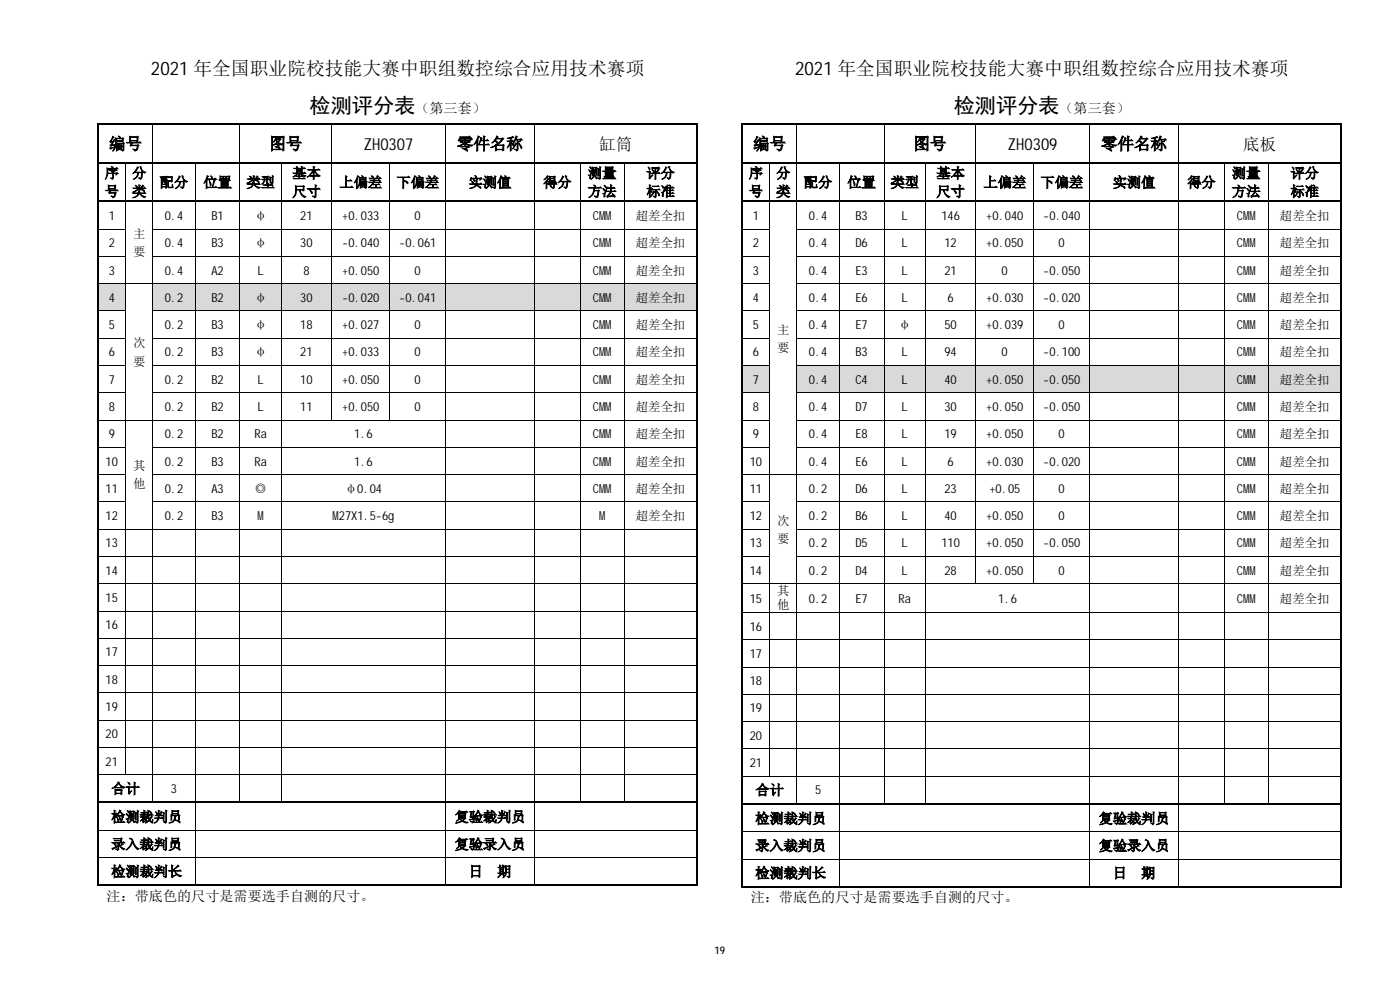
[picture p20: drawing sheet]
<svg xmlns="http://www.w3.org/2000/svg" width="420mm" height="297mm" viewBox="0 0 420 297" stroke-linecap="round" stroke-linejoin="round" font-family="sans-serif">
<defs><g id="words">
<g font-size="6.3">
<text x="92.9" y="33.9">检测评分表</text>
<text x="286.2" y="33.9">检测评分表</text>
</g>
<g font-size="5.6">
<text x="45.3" y="22.6">2021 年全国职业院校技能大赛中职组数控综合应用技术赛项</text>
<text x="238.6" y="22.6">2021 年全国职业院校技能大赛中职组数控综合应用技术赛项</text>
</g>
<g font-size="5">
<text x="32.7" y="44.9">编号</text>
<text x="80.8" y="44.9">图号</text>
<text x="109.2" y="44.9">ZH0307</text>
<text x="137.1" y="44.9">零件名称</text>
<text x="179.8" y="44.9">缸筒</text>
<text x="226" y="44.9">编号</text>
<text x="274.1" y="44.9">图号</text>
<text x="302.5" y="44.9">ZH0309</text>
<text x="330.4" y="44.9">零件名称</text>
<text x="373.1" y="44.9">底板</text>
</g>
<g font-size="4.2">
<text x="124.7" y="33.9">（第三套）</text>
<text x="318" y="33.9">（第三套）</text>
<text x="31.5" y="53.4">序</text>
<text x="39.7" y="53.4">分</text>
<text x="87.8" y="53.4">基本</text>
<text x="176.4" y="53.4">测量</text>
<text x="194" y="53.4">评分</text>
<text x="224.7" y="53.4">序</text>
<text x="233" y="53.4">分</text>
<text x="281.1" y="53.4">基本</text>
<text x="369.7" y="53.4">测量</text>
<text x="387.3" y="53.4">评分</text>
<text x="31.5" y="58.9">号</text>
<text x="39.7" y="58.9">类</text>
<text x="48" y="56.2">配分</text>
<text x="61" y="56.2">位置</text>
<text x="74" y="56.2">类型</text>
<text x="87.8" y="58.9">尺寸</text>
<text x="101.9" y="56.2">上偏差</text>
<text x="119" y="56.2">下偏差</text>
<text x="140.7" y="56.2">实测值</text>
<text x="163" y="56.2">得分</text>
<text x="176.4" y="58.9">方法</text>
<text x="194" y="58.9">标准</text>
<text x="224.7" y="58.9">号</text>
<text x="233" y="58.9">类</text>
<text x="241.3" y="56.2">配分</text>
<text x="254.3" y="56.2">位置</text>
<text x="267.3" y="56.2">类型</text>
<text x="281.1" y="58.9">尺寸</text>
<text x="295.2" y="56.2">上偏差</text>
<text x="312.3" y="56.2">下偏差</text>
<text x="334" y="56.2">实测值</text>
<text x="356.3" y="56.2">得分</text>
<text x="369.7" y="58.9">方法</text>
<text x="387.3" y="58.9">标准</text>
<text x="33.4" y="238.1">合计</text>
<text x="226.7" y="238.5">合计</text>
<text x="33.4" y="246.6">检测裁判员</text>
<text x="136.4" y="246.6">复验裁判员</text>
<text x="226.7" y="247">检测裁判员</text>
<text x="329.7" y="247">复验裁判员</text>
<text x="33.4" y="254.8">录入裁判员</text>
<text x="136.4" y="254.8">复验录入员</text>
<text x="226.7" y="255.2">录入裁判员</text>
<text x="329.7" y="255.2">复验录入员</text>
<text x="33.4" y="263">检测裁判长</text>
<text x="140.7" y="263">日</text>
<text x="149.2" y="263">期</text>
<text x="226.7" y="263.4">检测裁判长</text>
<text x="334" y="263.4">日</text>
<text x="342.5" y="263.4">期</text>
<text x="32" y="270.2">注：带底色的尺寸是需要选手自测的尺寸。</text>
<text x="225.3" y="270.7">注：带底色的尺寸是需要选手自测的尺寸。</text>
</g>
<g font-size="3.7">
<text x="32.6" y="66">1</text>
<text x="39.9" y="71.4">主</text>
<text x="49.4" y="66">0.4</text>
<text x="63.5" y="66">B1</text>
<text x="76.4" y="66">φ</text>
<text x="90.1" y="66">21</text>
<text x="102.7" y="66">+0.033</text>
<text x="124.4" y="66">0</text>
<text x="177.9" y="66">CM</text>
<text x="181.7" y="66">M</text>
<text x="190.8" y="66">超差全扣</text>
<text x="225.9" y="66">1</text>
<text x="242.7" y="66">0.4</text>
<text x="256.7" y="66">B3</text>
<text x="270.6" y="66">L</text>
<text x="282.5" y="66">146</text>
<text x="296" y="66">+0.040</text>
<text x="313.1" y="66">-0.040</text>
<text x="371.2" y="66">CM</text>
<text x="374.9" y="66">M</text>
<text x="384.1" y="66">超差全扣</text>
<text x="32.6" y="74.2">2</text>
<text x="39.9" y="76.9">要</text>
<text x="49.4" y="74.2">0.4</text>
<text x="63.5" y="74.2">B3</text>
<text x="76.4" y="74.2">φ</text>
<text x="90.1" y="74.2">30</text>
<text x="102.7" y="74.2">-0.040</text>
<text x="119.8" y="74.2">-0.061</text>
<text x="177.9" y="74.2">CM</text>
<text x="181.7" y="74.2">M</text>
<text x="190.8" y="74.2">超差全扣</text>
<text x="225.9" y="74.2">2</text>
<text x="242.7" y="74.2">0.4</text>
<text x="256.7" y="74.2">D6</text>
<text x="270.6" y="74.2">L</text>
<text x="283.4" y="74.2">12</text>
<text x="296" y="74.2">+0.050</text>
<text x="317.7" y="74.2">0</text>
<text x="371.2" y="74.2">CM</text>
<text x="374.9" y="74.2">M</text>
<text x="384.1" y="74.2">超差全扣</text>
<text x="32.6" y="82.4">3</text>
<text x="49.4" y="82.4">0.4</text>
<text x="63.5" y="82.4">A2</text>
<text x="77.3" y="82.4">L</text>
<text x="91.1" y="82.4">8</text>
<text x="102.7" y="82.4">+0.050</text>
<text x="124.4" y="82.4">0</text>
<text x="177.9" y="82.4">CM</text>
<text x="181.7" y="82.4">M</text>
<text x="190.8" y="82.4">超差全扣</text>
<text x="225.9" y="82.4">3</text>
<text x="242.7" y="82.4">0.4</text>
<text x="256.7" y="82.4">E3</text>
<text x="270.6" y="82.4">L</text>
<text x="283.4" y="82.4">21</text>
<text x="300.6" y="82.4">0</text>
<text x="313.1" y="82.4">-0.050</text>
<text x="371.2" y="82.4">CM</text>
<text x="374.9" y="82.4">M</text>
<text x="384.1" y="82.4">超差全扣</text>
<text x="32.6" y="90.6">4</text>
<text x="49.4" y="90.6">0.2</text>
<text x="63.5" y="90.6">B2</text>
<text x="76.4" y="90.6">φ</text>
<text x="90.1" y="90.6">30</text>
<text x="102.7" y="90.6">-0.020</text>
<text x="119.8" y="90.6">-0.041</text>
<text x="177.9" y="90.6">CM</text>
<text x="181.7" y="90.6">M</text>
<text x="190.8" y="90.6">超差全扣</text>
<text x="225.9" y="90.6">4</text>
<text x="242.7" y="90.6">0.4</text>
<text x="256.7" y="90.6">E6</text>
<text x="270.6" y="90.6">L</text>
<text x="284.4" y="90.6">6</text>
<text x="296" y="90.6">+0.030</text>
<text x="313.1" y="90.6">-0.020</text>
<text x="371.2" y="90.6">CM</text>
<text x="374.9" y="90.6">M</text>
<text x="384.1" y="90.6">超差全扣</text>
<text x="32.6" y="98.7">5</text>
<text x="49.4" y="98.7">0.2</text>
<text x="63.5" y="98.7">B3</text>
<text x="76.4" y="98.7">φ</text>
<text x="90.1" y="98.7">18</text>
<text x="102.7" y="98.7">+0.027</text>
<text x="124.4" y="98.7">0</text>
<text x="177.9" y="98.7">CM</text>
<text x="181.7" y="98.7">M</text>
<text x="190.8" y="98.7">超差全扣</text>
<text x="225.9" y="98.7">5</text>
<text x="233.2" y="100.1">主</text>
<text x="242.7" y="98.7">0.4</text>
<text x="256.7" y="98.7">E7</text>
<text x="269.7" y="98.7">φ</text>
<text x="283.4" y="98.7">50</text>
<text x="296" y="98.7">+0.039</text>
<text x="317.7" y="98.7">0</text>
<text x="371.2" y="98.7">CM</text>
<text x="374.9" y="98.7">M</text>
<text x="384.1" y="98.7">超差全扣</text>
<text x="32.6" y="106.9">6</text>
<text x="39.9" y="104.2">次</text>
<text x="49.4" y="106.9">0.2</text>
<text x="63.5" y="106.9">B3</text>
<text x="76.4" y="106.9">φ</text>
<text x="90.1" y="106.9">21</text>
<text x="102.7" y="106.9">+0.033</text>
<text x="124.4" y="106.9">0</text>
<text x="177.9" y="106.9">CM</text>
<text x="181.7" y="106.9">M</text>
<text x="190.8" y="106.9">超差全扣</text>
<text x="225.9" y="106.9">6</text>
<text x="233.2" y="105.6">要</text>
<text x="242.7" y="106.9">0.4</text>
<text x="256.7" y="106.9">B3</text>
<text x="270.6" y="106.9">L</text>
<text x="283.4" y="106.9">94</text>
<text x="300.6" y="106.9">0</text>
<text x="313.1" y="106.9">-0.100</text>
<text x="371.2" y="106.9">CM</text>
<text x="374.9" y="106.9">M</text>
<text x="384.1" y="106.9">超差全扣</text>
<text x="39.9" y="109.7">要</text>
<text x="32.6" y="115.1">7</text>
<text x="49.4" y="115.1">0.2</text>
<text x="63.5" y="115.1">B2</text>
<text x="77.3" y="115.1">L</text>
<text x="90.1" y="115.1">10</text>
<text x="102.7" y="115.1">+0.050</text>
<text x="124.4" y="115.1">0</text>
<text x="177.9" y="115.1">CM</text>
<text x="181.7" y="115.1">M</text>
<text x="190.8" y="115.1">超差全扣</text>
<text x="225.9" y="115.1">7</text>
<text x="242.7" y="115.1">0.4</text>
<text x="256.7" y="115.1">C4</text>
<text x="270.6" y="115.1">L</text>
<text x="283.4" y="115.1">40</text>
<text x="296" y="115.1">+0.050</text>
<text x="313.1" y="115.1">-0.050</text>
<text x="371.2" y="115.1">CM</text>
<text x="374.9" y="115.1">M</text>
<text x="384.1" y="115.1">超差全扣</text>
<text x="32.6" y="123.3">8</text>
<text x="49.4" y="123.3">0.2</text>
<text x="63.5" y="123.3">B2</text>
<text x="77.3" y="123.3">L</text>
<text x="90.1" y="123.3">11</text>
<text x="102.7" y="123.3">+0.050</text>
<text x="124.4" y="123.3">0</text>
<text x="177.9" y="123.3">CM</text>
<text x="181.7" y="123.3">M</text>
<text x="190.8" y="123.3">超差全扣</text>
<text x="225.9" y="123.3">8</text>
<text x="242.7" y="123.3">0.4</text>
<text x="256.7" y="123.3">D7</text>
<text x="270.6" y="123.3">L</text>
<text x="283.4" y="123.3">30</text>
<text x="296" y="123.3">+0.050</text>
<text x="313.1" y="123.3">-0.050</text>
<text x="371.2" y="123.3">CM</text>
<text x="374.9" y="123.3">M</text>
<text x="384.1" y="123.3">超差全扣</text>
<text x="32.6" y="131.5">9</text>
<text x="49.4" y="131.5">0.2</text>
<text x="63.5" y="131.5">B2</text>
<text x="76.4" y="131.5">Ra</text>
<text x="106.3" y="131.5">1.6</text>
<text x="177.9" y="131.5">CM</text>
<text x="181.7" y="131.5">M</text>
<text x="190.8" y="131.5">超差全扣</text>
<text x="225.9" y="131.5">9</text>
<text x="242.7" y="131.5">0.4</text>
<text x="256.7" y="131.5">E8</text>
<text x="270.6" y="131.5">L</text>
<text x="283.4" y="131.5">19</text>
<text x="296" y="131.5">+0.050</text>
<text x="317.7" y="131.5">0</text>
<text x="371.2" y="131.5">CM</text>
<text x="374.9" y="131.5">M</text>
<text x="384.1" y="131.5">超差全扣</text>
<text x="31.7" y="139.7">10</text>
<text x="39.9" y="141">其</text>
<text x="49.4" y="139.7">0.2</text>
<text x="63.5" y="139.7">B3</text>
<text x="76.4" y="139.7">Ra</text>
<text x="106.3" y="139.7">1.6</text>
<text x="177.9" y="139.7">CM</text>
<text x="181.7" y="139.7">M</text>
<text x="190.8" y="139.7">超差全扣</text>
<text x="225" y="139.7">10</text>
<text x="242.7" y="139.7">0.4</text>
<text x="256.7" y="139.7">E6</text>
<text x="270.6" y="139.7">L</text>
<text x="284.4" y="139.7">6</text>
<text x="296" y="139.7">+0.030</text>
<text x="313.1" y="139.7">-0.020</text>
<text x="371.2" y="139.7">CM</text>
<text x="374.9" y="139.7">M</text>
<text x="384.1" y="139.7">超差全扣</text>
<text x="31.7" y="147.9">11</text>
<text x="39.9" y="146.5">他</text>
<text x="49.4" y="147.9">0.2</text>
<text x="63.5" y="147.9">A3</text>
<text x="76.4" y="147.9">◎</text>
<text x="103.5" y="147.9">φ0.04</text>
<text x="177.9" y="147.9">CM</text>
<text x="181.7" y="147.9">M</text>
<text x="190.8" y="147.9">超差全扣</text>
<text x="225" y="147.9">11</text>
<text x="242.7" y="147.9">0.2</text>
<text x="256.7" y="147.9">D6</text>
<text x="270.6" y="147.9">L</text>
<text x="283.4" y="147.9">23</text>
<text x="296.9" y="147.9">+0.05</text>
<text x="317.7" y="147.9">0</text>
<text x="371.2" y="147.9">CM</text>
<text x="374.9" y="147.9">M</text>
<text x="384.1" y="147.9">超差全扣</text>
<text x="31.7" y="156">12</text>
<text x="49.4" y="156">0.2</text>
<text x="63.5" y="156">B3</text>
<text x="77.3" y="156">M</text>
<text x="99.8" y="156">M</text>
<text x="101.7" y="156">27X1.5-6g</text>
<text x="179.8" y="156">M</text>
<text x="190.8" y="156">超差全扣</text>
<text x="225" y="156">12</text>
<text x="233.2" y="157.4">次</text>
<text x="242.7" y="156">0.2</text>
<text x="256.7" y="156">B6</text>
<text x="270.6" y="156">L</text>
<text x="283.4" y="156">40</text>
<text x="296" y="156">+0.050</text>
<text x="317.7" y="156">0</text>
<text x="371.2" y="156">CM</text>
<text x="374.9" y="156">M</text>
<text x="384.1" y="156">超差全扣</text>
<text x="31.7" y="164.2">13</text>
<text x="225" y="164.2">13</text>
<text x="233.2" y="162.9">要</text>
<text x="242.7" y="164.2">0.2</text>
<text x="256.7" y="164.2">D5</text>
<text x="270.6" y="164.2">L</text>
<text x="282.5" y="164.2">110</text>
<text x="296" y="164.2">+0.050</text>
<text x="313.1" y="164.2">-0.050</text>
<text x="371.2" y="164.2">CM</text>
<text x="374.9" y="164.2">M</text>
<text x="384.1" y="164.2">超差全扣</text>
<text x="31.7" y="172.4">14</text>
<text x="225" y="172.4">14</text>
<text x="242.7" y="172.4">0.2</text>
<text x="256.7" y="172.4">D4</text>
<text x="270.6" y="172.4">L</text>
<text x="283.4" y="172.4">28</text>
<text x="296" y="172.4">+0.050</text>
<text x="317.7" y="172.4">0</text>
<text x="371.2" y="172.4">CM</text>
<text x="374.9" y="172.4">M</text>
<text x="384.1" y="172.4">超差全扣</text>
<text x="233.2" y="178.6">其</text>
<text x="31.7" y="180.6">15</text>
<text x="225" y="180.8">15</text>
<text x="233.2" y="182.9">他</text>
<text x="242.7" y="180.8">0.2</text>
<text x="256.7" y="180.8">E7</text>
<text x="269.7" y="180.8">Ra</text>
<text x="299.6" y="180.8">1.6</text>
<text x="371.2" y="180.8">CM</text>
<text x="374.9" y="180.8">M</text>
<text x="384.1" y="180.8">超差全扣</text>
<text x="31.7" y="188.8">16</text>
<text x="225" y="189.2">16</text>
<text x="31.7" y="197">17</text>
<text x="225" y="197.4">17</text>
<text x="31.7" y="205.1">18</text>
<text x="225" y="205.6">18</text>
<text x="31.7" y="213.3">19</text>
<text x="225" y="213.8">19</text>
<text x="31.7" y="221.5">20</text>
<text x="225" y="222">20</text>
<text x="31.7" y="229.7">21</text>
<text x="225" y="230.2">21</text>
<text x="51.3" y="237.9">3</text>
<text x="244.6" y="238.3">5</text>
</g>
<text font-size="3.2" x="214.4" y="286.2">19</text>
</g></defs>
<g fill="#000">
<path d="M29.3 37.1h.5v.5h-.5zM29.8 37.1h16v.5h-16zM45.8 37.6h.2zM45.8 37.1h.5v.5h-.5zM46.3 37.1h25.6v.5h-25.6zM71.9 37.6h.2zM71.9 37.1h.5v.5h-.5zM72.4 37.1h27v.5h-27zM99.4 37.6h.2zM99.4 37.1h.5v.5h-.5zM99.9 37.1h33.7v.5h-33.7zM133.6 37.6h.2z"/>
<path d="M133.6 37.1h.6v.5h-.6zM134.2 37.1h26.1v.5h-26.1zM160.3 37.6h.1zM160.3 37.1h.5v.5h-.5zM160.8 37.1h48.2v.5h-48.2zM209 37.1h.5v.5h-.5zM29.3 37.6h.5v11h-.5zM29.3 48.6h.5v.5h-.5zM29.8 48.6h7.8v.5h-7.8zM37.6 49.1h.2zM37.6 48.6h.5v.5h-.5zM38.1 48.6h7.7v.5h-7.7z"/>
<path d="M45.8 49.1h.2zM45.8 48.6h.5v.5h-.5zM46.3 48.6h12.2v.5h-12.2zM58.5 49.1h.2zM58.5 48.6h.5v.5h-.5zM59 48.6h12.9v.5h-12.9zM71.9 49.1h.2zM71.9 48.6h.5v.5h-.5zM72.4 48.6h12v.5h-12zM84.4 49.1h.2zM84.4 48.6h.5v.5h-.5zM84.9 48.6h14.5v.5h-14.5z"/>
<path d="M99.4 49.1h.2zM99.4 48.6h.5v.5h-.5zM99.9 48.6h17v.5h-17zM116.9 49.1h.2zM116.9 48.6h.5v.5h-.5zM117.4 48.6h16.2v.5h-16.2zM133.6 49.1h.2zM133.6 48.6h.6v.5h-.6zM134.2 48.6h26.1v.5h-26.1zM160.3 49.1h.1zM160.3 48.6h.5v.5h-.5zM160.8 48.6h13.3v.5h-13.3z"/>
<path d="M174.1 49.1h.2zM174.1 48.6h.5v.5h-.5zM174.6 48.6h12.6v.5h-12.6zM187.2 49.1h.2zM187.2 48.6h.5v.5h-.5zM187.7 48.6h21.3v.5h-21.3zM209 37.6h.5v11h-.5zM209 48.6h.5v.5h-.5zM29.3 49.1h.5v11h-.5zM29.3 60.1h.5v.6h-.5zM29.3 60.7h.5v8h-.5zM29.3 68.7h.5v.1h-.5z"/>
<path d="M29.3 68.8h.5v8.1h-.5zM29.3 76.9h.5v.1h-.5zM29.8 60.1h7.8v.5h-7.8zM37.6 60.6l.2 .1zM37.6 60.1h.5v.5h-.5zM37.6 68.7l.2 .1zM37.6 76.9l.2 .1zM38.1 60.1h7.7v.5h-7.7zM45.8 60.6l.2 .1zM45.8 60.1h.5v.5h-.5zM45.8 68.7l.2 .1zM45.8 76.9l.2 .1z"/>
<path d="M46.3 60.1h12.2v.5h-12.2zM58.5 60.6l.2 .1zM58.5 60.1h.5v.5h-.5zM58.5 68.7l.2 .1zM58.5 76.9l.2 .1zM59 60.1h12.9v.5h-12.9zM71.9 60.6l.2 .1zM71.9 60.1h.5v.5h-.5zM71.9 68.7l.2 .1zM71.9 76.9l.2 .1zM72.4 60.1h12v.5h-12zM84.4 60.6l.2 .1z"/>
<path d="M84.4 60.1h.5v.5h-.5zM84.4 68.7l.2 .1zM84.4 76.9l.2 .1zM84.9 60.1h14.5v.5h-14.5zM99.4 60.6l.2 .1zM99.4 60.1h.5v.5h-.5zM99.4 68.7l.2 .1zM99.4 76.9l.2 .1zM99.9 60.1h17v.5h-17zM116.9 60.6l.2 .1zM116.9 60.1h.5v.5h-.5zM116.9 68.7l.2 .1z"/>
<path d="M116.9 76.9l.2 .1zM117.4 60.1h16.2v.5h-16.2zM133.6 60.6l.2 .1zM133.6 60.1h.6v.5h-.6zM133.6 68.7l.2 .1zM133.6 76.9l.2 .1zM134.2 60.1h26.1v.5h-26.1zM160.3 60.6l.1 .1zM160.3 60.1h.5v.5h-.5zM160.3 68.7l.1 .1zM160.3 76.9l.1 .1zM160.8 60.1h13.3v.5h-13.3z"/>
<path d="M174.1 60.6l.2 .1zM174.1 60.1h.5v.5h-.5zM174.1 68.7l.2 .1zM174.1 76.9l.2 .1zM174.6 60.1h12.6v.5h-12.6zM187.2 60.6l.2 .1zM187.2 60.1h.5v.5h-.5zM187.2 68.7l.2 .1zM187.2 76.9l.2 .1zM187.7 60.1h21.3v.5h-21.3zM209 49.1h.5v11h-.5zM209 60.1h.5v.6h-.5z"/>
<path d="M209 60.7h.5v8h-.5zM209 68.7h.5v.1h-.5zM209 68.8h.5v8.1h-.5zM209 76.9h.5v.1h-.5zM29.3 77h.5v8h-.5zM209 77h.5v8h-.5z"/>
</g>
<g fill="none" stroke="#000" stroke-width=".3">
<path d="M45.9 37.6v11M72 37.6v11M99.5 37.6v11M133.7 37.6v11M160.4 37.6v11M37.7 49.1v11M45.9 49.1v11M58.6 49.1v11M72 49.1v11M84.5 49.1v11M99.5 49.1v11M117 49.1v11"/>
<path d="M133.7 49.1v11M160.4 49.1v11M174.2 49.1v11M187.3 49.1v11M29.8 68.7h7.8M29.8 76.9h7.8M37.7 60.7v8M37.7 68.8v8.1M37.7 77v8M45.9 60.7v8M45.9 68.8v8.1M45.9 77v8"/>
<path d="M46 68.7h12.5M46 76.9h12.5M58.6 60.7v8M58.6 68.8v8.1M58.6 77v8M58.7 68.7h13.2M58.7 76.9h13.2M72 60.7v8M72 68.8v8.1M72 77v8M72.1 68.7h12.3M72.1 76.9h12.3"/>
<path d="M84.5 60.7v8M84.5 68.8v8.1M84.5 77v8M84.6 68.7h14.8M84.6 76.9h14.8M99.5 60.7v8M99.5 68.8v8.1M99.5 77v8M99.6 68.7h17.3M99.6 76.9h17.3M117 60.7v8M117 68.8v8.1"/>
<path d="M117 77v8M117.1 68.7h16.5M117.1 76.9h16.5M133.7 60.7v8M133.7 68.8v8.1M133.7 77v8M133.8 68.7h26.5M133.8 76.9h26.5M160.4 60.7v8M160.4 68.8v8.1M160.4 77v8M160.4 68.7h13.7"/>
<path d="M160.4 76.9h13.7M174.2 60.7v8M174.2 68.8v8.1M174.2 77v8M174.3 68.7h12.9M174.3 76.9h12.9M187.3 60.7v8M187.3 68.8v8.1M187.3 77v8M187.4 68.7h21.6M187.4 76.9h21.6"/>
</g>
<g fill="#d9d9d9">
<path d="M29.8 85.2h7.8v8h-7.8z"/>
<path d="M31.4 86.5h4.4v5.5h-4.4z"/>
<path d="M46 85.2h12.5v8h-12.5z"/>
<path d="M47.8 86.5h8.9v5.5h-8.9z"/>
<path d="M58.7 85.2h13.2v8h-13.2z"/>
<path d="M60.5 86.5h9.6v5.5h-9.6z"/>
<path d="M72.1 85.2h12.3v8h-12.3z"/>
<path d="M73.9 86.5h8.7v5.5h-8.7z"/>
<path d="M84.6 85.2h14.8v8h-14.8z"/>
<path d="M86.4 86.5h11.2v5.5h-11.2z"/>
<path d="M99.6 85.2h17.3v8h-17.3z"/>
<path d="M101.4 86.5h13.7v5.5h-13.7z"/>
<path d="M117.1 85.2h16.5v8h-16.5z"/>
<path d="M118.9 86.5h12.9v5.5h-12.9z"/>
<path d="M133.8 85.2h26.5v8h-26.5z"/>
<path d="M135.6 86.5h22.9v5.5h-22.9z"/>
<path d="M160.4 85.2h13.7v8h-13.7z"/>
<path d="M162.3 86.5h10v5.5h-10z"/>
<path d="M174.3 85.2h12.9v8h-12.9z"/>
<path d="M176.1 86.5h9.3v5.5h-9.3z"/>
<path d="M187.4 85.2h21.6v8h-21.6z"/>
<path d="M189.2 86.5h18.1v5.5h-18.1z"/>
</g>
<g fill="#000">
<path d="M222.5 37.1h.6v.5h-.6zM223.1 37.1h16v.5h-16zM239.1 37.6h.2zM239.1 37.1h.5v.5h-.5zM239.6 37.1h25.6v.5h-25.6zM265.2 37.6h.2zM265.2 37.1h.5v.5h-.5zM265.7 37.1h27v.5h-27zM292.7 37.6h.2zM292.7 37.1h.5v.5h-.5zM293.2 37.1h33.7v.5h-33.7zM326.9 37.6h.2z"/>
<path d="M326.9 37.1h.5v.5h-.5zM327.4 37.1h26.2v.5h-26.2zM353.6 37.6h.1zM353.6 37.1h.5v.5h-.5zM354.1 37.1h48.2v.5h-48.2zM402.3 37.1h.5v.5h-.5zM222.5 37.6h.6v11h-.6zM222.5 48.6h.6v.5h-.6zM223.1 48.6h7.8v.5h-7.8zM230.9 49.1h.2zM230.9 48.6h.5v.5h-.5zM231.4 48.6h7.7v.5h-7.7z"/>
<path d="M239.1 49.1h.2zM239.1 48.6h.5v.5h-.5zM239.6 48.6h12.2v.5h-12.2zM251.8 49.1h.2zM251.8 48.6h.5v.5h-.5zM252.3 48.6h12.9v.5h-12.9zM265.2 49.1h.2zM265.2 48.6h.5v.5h-.5zM265.7 48.6h12v.5h-12zM277.7 49.1h.2zM277.7 48.6h.5v.5h-.5zM278.2 48.6h14.5v.5h-14.5z"/>
<path d="M292.7 49.1h.2zM292.7 48.6h.5v.5h-.5zM293.2 48.6h17v.5h-17zM310.2 49.1h.2zM310.2 48.6h.5v.5h-.5zM310.7 48.6h16.2v.5h-16.2zM326.9 49.1h.2zM326.9 48.6h.5v.5h-.5zM327.4 48.6h26.2v.5h-26.2zM353.6 49.1h.1zM353.6 48.6h.5v.5h-.5zM354.1 48.6h13.3v.5h-13.3z"/>
<path d="M367.4 49.1h.2zM367.4 48.6h.5v.5h-.5zM367.9 48.6h12.6v.5h-12.6zM380.5 49.1h.2zM380.5 48.6h.5v.5h-.5zM381 48.6h21.3v.5h-21.3zM402.3 37.6h.5v11h-.5zM402.3 48.6h.5v.5h-.5zM222.5 49.1h.6v11h-.6zM222.5 60.1h.6v.6h-.6zM222.5 60.7h.6v8h-.6zM222.5 68.7h.6v.1h-.6z"/>
<path d="M222.5 68.8h.6v8.1h-.6zM222.5 76.9h.6v.1h-.6zM223.1 60.1h7.8v.5h-7.8zM230.9 60.6l.2 .1zM230.9 60.1h.5v.5h-.5zM230.9 68.7l.2 .1zM230.9 76.9l.2 .1zM231.4 60.1h7.7v.5h-7.7zM239.1 60.6l.2 .1zM239.1 60.1h.5v.5h-.5zM239.1 68.7l.2 .1zM239.1 76.9l.2 .1z"/>
<path d="M239.6 60.1h12.2v.5h-12.2zM251.8 60.6l.2 .1zM251.8 60.1h.5v.5h-.5zM251.8 68.7l.2 .1zM251.8 76.9l.2 .1zM252.3 60.1h12.9v.5h-12.9zM265.2 60.6l.2 .1zM265.2 60.1h.5v.5h-.5zM265.2 68.7l.2 .1zM265.2 76.9l.2 .1zM265.7 60.1h12v.5h-12zM277.7 60.6l.2 .1z"/>
<path d="M277.7 60.1h.5v.5h-.5zM277.7 68.7l.2 .1zM277.7 76.9l.2 .1zM278.2 60.1h14.5v.5h-14.5zM292.7 60.6l.2 .1zM292.7 60.1h.5v.5h-.5zM292.7 68.7l.2 .1zM292.7 76.9l.2 .1zM293.2 60.1h17v.5h-17zM310.2 60.6l.2 .1zM310.2 60.1h.5v.5h-.5zM310.2 68.7l.2 .1z"/>
<path d="M310.2 76.9l.2 .1zM310.7 60.1h16.2v.5h-16.2zM326.9 60.6l.2 .1zM326.9 60.1h.5v.5h-.5zM326.9 68.7l.2 .1zM326.9 76.9l.2 .1zM327.4 60.1h26.2v.5h-26.2zM353.6 60.6l.1 .1zM353.6 60.1h.5v.5h-.5zM353.6 68.7l.1 .1zM353.6 76.9l.1 .1zM354.1 60.1h13.3v.5h-13.3z"/>
<path d="M367.4 60.6l.2 .1zM367.4 60.1h.5v.5h-.5zM367.4 68.7l.2 .1zM367.4 76.9l.2 .1zM367.9 60.1h12.6v.5h-12.6zM380.5 60.6l.2 .1zM380.5 60.1h.5v.5h-.5zM380.5 68.7l.2 .1zM380.5 76.9l.2 .1zM381 60.1h21.3v.5h-21.3zM402.3 49.1h.5v11h-.5zM402.3 60.1h.5v.6h-.5z"/>
<path d="M402.3 60.7h.5v8h-.5zM402.3 68.7h.5v.1h-.5zM402.3 68.8h.5v8.1h-.5zM402.3 76.9h.5v.1h-.5zM29.3 85h.5v.2h-.5zM29.3 85.2h.5v8h-.5zM29.3 93.2h.5v.2h-.5zM37.6 85l.2 .2zM37.6 93.2l.2 .2zM45.8 85l.2 .2zM45.8 93.2l.2 .2zM58.5 85l.2 .2z"/>
<path d="M58.5 93.2l.2 .2zM71.9 85l.2 .2zM71.9 93.2l.2 .2zM84.4 85l.2 .2zM84.4 93.2l.2 .2zM99.4 85l.2 .2zM99.4 93.2l.2 .2zM116.9 85l.2 .2zM116.9 93.2l.2 .2zM133.6 85l.2 .2zM133.6 93.2l.2 .2zM160.3 85l.1 .2z"/>
<path d="M160.3 93.2l.1 .2zM174.1 85l.2 .2zM174.1 93.2l.2 .2zM187.2 85l.2 .2zM187.2 93.2l.2 .2zM209 85h.5v.2h-.5zM209 85.2h.5v8h-.5zM209 93.2h.5v.2h-.5zM222.5 77h.6v8h-.6zM222.5 85h.6v.2h-.6zM222.5 85.2h.6v8h-.6zM222.5 93.2h.6v.2h-.6z"/>
<path d="M230.9 85l.2 .2zM230.9 93.2l.2 .2zM239.1 85l.2 .2zM239.1 93.2l.2 .2zM251.8 85l.2 .2zM251.8 93.2l.2 .2zM265.2 85l.2 .2zM265.2 93.2l.2 .2zM277.7 85l.2 .2zM277.7 93.2l.2 .2zM292.7 85l.2 .2zM292.7 93.2l.2 .2z"/>
<path d="M310.2 85l.2 .2zM310.2 93.2l.2 .2zM326.9 85l.2 .2zM326.9 93.2l.2 .2zM353.6 85l.1 .2zM353.6 93.2l.1 .2zM367.4 85l.2 .2zM367.4 93.2l.2 .2zM380.5 85l.2 .2zM380.5 93.2l.2 .2zM402.3 77h.5v8h-.5zM402.3 85h.5v.2h-.5z"/>
<path d="M402.3 85.2h.5v8h-.5zM402.3 93.2h.5v.2h-.5zM29.3 93.4h.5v8h-.5zM29.3 101.4h.5v.2h-.5zM29.3 101.6h.5v8h-.5zM29.3 109.6h.5v.2h-.5zM29.3 109.8h.5v8h-.5zM29.3 117.8h.5v.1h-.5zM37.6 101.4l.2 .2zM37.6 109.6l.2 .2zM37.6 117.8l.2 .1zM45.8 101.4l.2 .2z"/>
<path d="M45.8 109.6l.2 .2zM45.8 117.8l.2 .1zM58.5 101.4l.2 .2zM58.5 109.6l.2 .2zM58.5 117.8l.2 .1zM71.9 101.4l.2 .2zM71.9 109.6l.2 .2zM71.9 117.8l.2 .1zM84.4 101.4l.2 .2zM84.4 109.6l.2 .2zM84.4 117.8l.2 .1zM99.4 101.4l.2 .2z"/>
<path d="M99.4 109.6l.2 .2zM99.4 117.8l.2 .1zM116.9 101.4l.2 .2zM116.9 109.6l.2 .2zM116.9 117.8l.2 .1zM133.6 101.4l.2 .2zM133.6 109.6l.2 .2zM133.6 117.8l.2 .1zM160.3 101.4l.1 .2zM160.3 109.6l.1 .2zM160.3 117.8l.1 .1zM174.1 101.4l.2 .2z"/>
<path d="M174.1 109.6l.2 .2zM174.1 117.8l.2 .1zM187.2 101.4l.2 .2zM187.2 109.6l.2 .2zM187.2 117.8l.2 .1zM209 93.4h.5v8h-.5zM209 101.4h.5v.2h-.5zM209 101.6h.5v8h-.5zM209 109.6h.5v.2h-.5zM209 109.8h.5v8h-.5zM209 117.8h.5v.1h-.5zM222.5 93.4h.6v8h-.6z"/>
<path d="M222.5 101.4h.6v.2h-.6zM222.5 101.6h.6v8h-.6zM230.9 101.4l.2 .2zM239.1 101.4l.2 .2zM251.8 101.4l.2 .2zM265.2 101.4l.2 .2zM277.7 101.4l.2 .2zM292.7 101.4l.2 .2zM310.2 101.4l.2 .2zM326.9 101.4l.2 .2zM353.6 101.4l.1 .2zM367.4 101.4l.2 .2z"/>
<path d="M380.5 101.4l.2 .2zM402.3 93.4h.5v8h-.5zM402.3 101.4h.5v.2h-.5zM402.3 101.6h.5v8h-.5zM29.3 117.9h.5v8.1h-.5zM29.3 126h.5v.1h-.5zM29.3 126.1h.5v8h-.5zM29.3 134.1h.5v.2h-.5zM37.6 126l.2 .1zM37.6 134.1l.2 .2zM45.8 126l.2 .1zM45.8 134.1l.2 .2z"/>
<path d="M58.5 126l.2 .1zM58.5 134.1l.2 .2zM71.9 126l.2 .1zM71.9 134.1l.2 .2zM84.4 126l.2 .1zM84.4 134.1l.2 .2zM99.4 126l.2 .1zM116.9 126l.2 .1zM133.6 126l.2 .1zM133.6 134.1l.2 .2zM160.3 126l.1 .1zM160.3 134.1l.1 .2z"/>
<path d="M174.1 126l.2 .1zM174.1 134.1l.2 .2zM187.2 126l.2 .1zM187.2 134.1l.2 .2zM209 117.9h.5v8.1h-.5zM209 126h.5v.1h-.5zM209 126.1h.5v8h-.5zM209 134.1h.5v.2h-.5zM29.3 134.3h.5v8h-.5zM29.3 142.3h.5v.2h-.5zM29.3 142.5h.5v8h-.5zM29.3 150.5h.5v.2h-.5z"/>
<path d="M29.3 150.7h.5v8h-.5zM29.3 158.7h.5v.2h-.5zM37.6 142.3l.2 .2zM37.6 150.5l.2 .2zM37.6 158.7l.2 .2zM45.8 142.3l.2 .2zM45.8 150.5l.2 .2zM45.8 158.7l.2 .2zM58.5 142.3l.2 .2zM58.5 150.5l.2 .2zM58.5 158.7l.2 .2zM71.9 142.3l.2 .2z"/>
<path d="M71.9 150.5l.2 .2zM71.9 158.7l.2 .2zM84.4 142.3l.2 .2zM84.4 150.5l.2 .2zM84.4 158.7l.2 .2zM133.6 142.3l.2 .2zM133.6 150.5l.2 .2zM133.6 158.7l.2 .2zM160.3 142.3l.1 .2zM160.3 150.5l.1 .2zM160.3 158.7l.1 .2zM174.1 142.3l.2 .2z"/>
<path d="M174.1 150.5l.2 .2zM174.1 158.7l.2 .2zM187.2 142.3l.2 .2zM187.2 150.5l.2 .2zM187.2 158.7l.2 .2zM209 134.3h.5v8h-.5zM209 142.3h.5v.2h-.5zM209 142.5h.5v8h-.5zM209 150.5h.5v.2h-.5zM209 150.7h.5v8h-.5zM209 158.7h.5v.2h-.5zM29.3 158.9h.5v8h-.5z"/>
<path d="M29.3 166.9h.5v.1h-.5zM29.3 167h.5v8.1h-.5zM29.3 175.1h.5v.1h-.5zM37.6 166.9l.2 .1zM37.6 175.1l.2 .1zM45.8 166.9l.2 .1zM45.8 175.1l.2 .1zM58.5 166.9l.2 .1zM58.5 175.1l.2 .1zM71.9 166.9l.2 .1zM71.9 175.1l.2 .1zM84.4 166.9l.2 .1z"/>
<path d="M84.4 175.1l.2 .1zM133.6 166.9l.2 .1zM133.6 175.1l.2 .1zM160.3 166.9l.1 .1zM160.3 175.1l.1 .1zM174.1 166.9l.2 .1zM174.1 175.1l.2 .1zM187.2 166.9l.2 .1zM187.2 175.1l.2 .1zM209 158.9h.5v8h-.5zM209 166.9h.5v.1h-.5zM209 167h.5v8.1h-.5z"/>
<path d="M209 175.1h.5v.1h-.5zM29.3 175.2h.5v8h-.5zM29.3 183.2h.5v.2h-.5zM29.3 183.4h.5v8h-.5zM29.3 191.4h.5v.2h-.5zM29.3 191.6h.5v8h-.5zM29.3 199.6h.5v.2h-.5zM37.6 183.2l.2 .2zM37.6 191.4l.2 .2zM37.6 199.6l.2 .2zM45.8 183.2l.2 .2zM45.8 191.4l.2 .2z"/>
<path d="M45.8 199.6l.2 .2zM58.5 183.2l.2 .2zM58.5 191.4l.2 .2zM58.5 199.6l.2 .2zM71.9 183.2l.2 .2zM71.9 191.4l.2 .2zM71.9 199.6l.2 .2zM84.4 183.2l.2 .2zM84.4 191.4l.2 .2zM84.4 199.6l.2 .2zM133.6 183.2l.2 .2zM133.6 191.4l.2 .2z"/>
<path d="M133.6 199.6l.2 .2zM160.3 183.2l.1 .2zM160.3 191.4l.1 .2zM160.3 199.6l.1 .2zM174.1 183.2l.2 .2zM174.1 191.4l.2 .2zM174.1 199.6l.2 .2zM187.2 183.2l.2 .2zM187.2 191.4l.2 .2zM187.2 199.6l.2 .2zM209 175.2h.5v8h-.5zM209 183.2h.5v.2h-.5z"/>
<path d="M209 183.4h.5v8h-.5zM209 191.4h.5v.2h-.5zM209 191.6h.5v8h-.5zM209 199.6h.5v.2h-.5zM29.3 199.8h.5v8h-.5zM29.3 207.8h.5v.2h-.5zM29.3 208h.5v8h-.5zM29.3 216h.5v.1h-.5zM37.6 207.8l.2 .2zM37.6 216l.2 .1zM45.8 207.8l.2 .2zM45.8 216l.2 .1z"/>
<path d="M58.5 207.8l.2 .2zM58.5 216l.2 .1zM71.9 207.8l.2 .2zM71.9 216l.2 .1zM84.4 207.8l.2 .2zM84.4 216l.2 .1zM133.6 207.8l.2 .2zM133.6 216l.2 .1zM160.3 207.8l.1 .2zM160.3 216l.1 .1zM174.1 207.8l.2 .2zM174.1 216l.2 .1z"/>
<path d="M187.2 207.8l.2 .2zM187.2 216l.2 .1zM209 199.8h.5v8h-.5zM209 207.8h.5v.2h-.5zM209 208h.5v8h-.5zM209 216h.5v.1h-.5zM29.3 216.1h.5v8.1h-.5zM29.3 224.2h.5v.2h-.5zM29.3 224.4h.5v8h-.5zM29.3 232.4h.5v.1h-.5zM37.6 224.2l.2 .2zM37.6 232.4l.2 .1z"/>
<path d="M45.8 224.2l.2 .2zM45.8 232.4l.2 .1zM58.5 224.2l.2 .2zM58.5 232.4l.2 .1zM71.9 224.2l.2 .2zM71.9 232.4l.2 .1zM84.4 224.2l.2 .2zM84.4 232.4l.2 .1zM133.6 224.2l.2 .2zM133.6 232.4l.2 .1zM160.3 224.2l.1 .2zM160.3 232.4l.1 .1z"/>
<path d="M174.1 224.2l.2 .2zM174.1 232.4l.2 .1zM187.2 224.2l.2 .2zM187.2 232.4l.2 .1zM209 216.1h.5v8.1h-.5zM209 224.2h.5v.2h-.5zM209 224.4h.5v8h-.5zM209 232.4h.5v.1h-.5zM29.3 232.5h.5v8h-.5zM29.3 240.5h.5v.6h-.5zM29.3 241.1h.5v8h-.5zM29.3 249.1h.5v.1h-.5z"/>
<path d="M29.3 249.2h.5v8h-.5zM29.3 257.2h.5v.2h-.5zM29.8 240.5h16v.5h-16zM45.8 240.5h.5v.5h-.5zM46.3 240.5h12.2v.5h-12.2zM58.5 241l.2 .1zM58.5 240.5h.5v.5h-.5zM58.5 249.1l.2 .1zM58.5 257.2l.2 .2zM59 240.5h12.9v.5h-12.9zM71.9 240.5h.5v.5h-.5zM72.4 240.5h12v.5h-12z"/>
<path d="M84.4 240.5h.5v.5h-.5zM84.9 240.5h48.7v.5h-48.7zM133.6 241l.2 .1zM133.6 240.5h.6v.5h-.6zM133.6 249.1l.2 .1zM133.6 257.2l.2 .2zM134.2 240.5h26.1v.5h-26.1zM160.3 241l.1 .1zM160.3 240.5h.5v.5h-.5zM160.3 249.1l.1 .1zM160.3 257.2l.1 .2zM160.8 240.5h13.3v.5h-13.3z"/>
<path d="M174.1 240.5h.5v.5h-.5zM174.6 240.5h12.6v.5h-12.6zM187.2 240.5h.5v.5h-.5zM187.7 240.5h21.3v.5h-21.3zM209 232.5h.5v8h-.5zM209 240.5h.5v.6h-.5zM209 241.1h.5v8h-.5zM209 249.1h.5v.1h-.5zM209 249.2h.5v8h-.5zM209 257.2h.5v.2h-.5zM29.3 257.4h.5v8h-.5zM29.3 265.4h.5v.5h-.5z"/>
<path d="M29.8 265.4h28.7v.5h-28.7zM58.5 265.4h.5v.5h-.5zM59 265.4h74.6v.5h-74.6zM133.6 265.4h.6v.5h-.6zM134.2 265.4h26.1v.5h-26.1zM160.3 265.4h.5v.5h-.5zM160.8 265.4h48.2v.5h-48.2zM209 257.4h.5v8h-.5zM209 265.4h.5v.5h-.5z"/>
</g>
<g fill="none" stroke="#000" stroke-width=".3">
<path d="M239.2 37.6v11M265.3 37.6v11M292.8 37.6v11M327 37.6v11M353.7 37.6v11M231 49.1v11M239.2 49.1v11M251.9 49.1v11M265.3 49.1v11M277.8 49.1v11M292.8 49.1v11M310.3 49.1v11"/>
<path d="M327 49.1v11M353.7 49.1v11M367.5 49.1v11M380.6 49.1v11M223.1 68.7h7.8M223.1 76.9h7.8M231 60.7v8M231 68.8v8.1M231 77v8M239.2 60.7v8M239.2 68.8v8.1M239.2 77v8"/>
<path d="M239.3 68.7h12.5M239.3 76.9h12.5M251.9 60.7v8M251.9 68.8v8.1M251.9 77v8M252 68.7h13.2M252 76.9h13.2M265.3 60.7v8M265.3 68.8v8.1M265.3 77v8M265.4 68.7h12.3M265.4 76.9h12.3"/>
<path d="M277.8 60.7v8M277.8 68.8v8.1M277.8 77v8M277.9 68.7h14.8M277.9 76.9h14.8M292.8 60.7v8M292.8 68.8v8.1M292.8 77v8M292.9 68.7h17.3M292.9 76.9h17.3M310.3 60.7v8M310.3 68.8v8.1"/>
<path d="M310.3 77v8M310.4 68.7h16.5M310.4 76.9h16.5M327 60.7v8M327 68.8v8.1M327 77v8M327.1 68.7h26.5M327.1 76.9h26.5M353.7 60.7v8M353.7 68.8v8.1M353.7 77v8M353.7 68.7h13.7"/>
<path d="M353.7 76.9h13.7M367.5 60.7v8M367.5 68.8v8.1M367.5 77v8M367.6 68.7h12.9M367.6 76.9h12.9M380.6 60.7v8M380.6 68.8v8.1M380.6 77v8M380.7 68.7h21.6M380.7 76.9h21.6M29.8 85.1h7.8"/>
<path d="M29.8 93.3h7.8M37.7 85.2v8M37.7 93.4v8M37.8 85.1h8M45.9 85.2v8M45.9 93.4v8M46 85.1h12.5M46 93.3h12.5M58.6 85.2v8M58.6 93.4v8M58.7 85.1h13.2M58.7 93.3h13.2"/>
<path d="M72 85.2v8M72 93.4v8M72.1 85.1h12.3M72.1 93.3h12.3M84.5 85.2v8M84.5 93.4v8M84.6 85.1h14.8M84.6 93.3h14.8M99.5 85.2v8M99.5 93.4v8M99.6 85.1h17.3M99.6 93.3h17.3"/>
<path d="M117 85.2v8M117 93.4v8M117.1 85.1h16.5M117.1 93.3h16.5M133.7 85.2v8M133.7 93.4v8M133.8 85.1h26.5M133.8 93.3h26.5M160.4 85.2v8M160.4 93.4v8M160.4 85.1h13.7M160.4 93.3h13.7"/>
<path d="M174.2 85.2v8M174.2 93.4v8M174.3 85.1h12.9M174.3 93.3h12.9M187.3 85.2v8M187.3 93.4v8M187.4 85.1h21.6M187.4 93.3h21.6M223.1 85.1h7.8M223.1 93.3h7.8M231 85.2v8M231 93.4v8"/>
<path d="M239.2 85.2v8M239.2 93.4v8M239.3 85.1h12.5M239.3 93.3h12.5M251.9 85.2v8M251.9 93.4v8M252 85.1h13.2M252 93.3h13.2M265.3 85.2v8M265.3 93.4v8M265.4 85.1h12.3M265.4 93.3h12.3"/>
<path d="M277.8 85.2v8M277.8 93.4v8M277.9 85.1h14.8M277.9 93.3h14.8M292.8 85.2v8M292.8 93.4v8M292.9 85.1h17.3M292.9 93.3h17.3M310.3 85.2v8M310.3 93.4v8M310.4 85.1h16.5M310.4 93.3h16.5"/>
<path d="M327 85.2v8M327 93.4v8M327.1 85.1h26.5M327.1 93.3h26.5M353.7 85.2v8M353.7 93.4v8M353.7 85.1h13.7M353.7 93.3h13.7M367.5 85.2v8M367.5 93.4v8M367.6 85.1h12.9M367.6 93.3h12.9"/>
<path d="M380.6 85.2v8M380.6 93.4v8M380.7 85.1h21.6M380.7 93.3h21.6M29.8 101.5h7.8M29.8 109.7h7.8M29.8 117.8h7.8M37.7 101.6v8M37.7 109.8v8M37.7 117.9v8.1M45.9 101.6v8M45.9 109.8v8"/>
<path d="M45.9 117.9v8.1M46 101.5h12.5M46 109.7h12.5M46 117.8h12.5M58.6 101.6v8M58.6 109.8v8M58.6 117.9v8.1M58.7 101.5h13.2M58.7 109.7h13.2M58.7 117.8h13.2M72 101.6v8M72 109.8v8"/>
<path d="M72 117.9v8.1M72.1 101.5h12.3M72.1 109.7h12.3M72.1 117.8h12.3M84.5 101.6v8M84.5 109.8v8M84.5 117.9v8.1M84.6 101.5h14.8M84.6 109.7h14.8M84.6 117.8h14.8M99.5 101.6v8M99.5 109.8v8"/>
<path d="M99.5 117.9v8.1M99.6 101.5h17.3M99.6 109.7h17.3M99.6 117.8h17.3M117 101.6v8M117 109.8v8M117 117.9v8.1M117.1 101.5h16.5M117.1 109.7h16.5M117.1 117.8h16.5M133.7 101.6v8M133.7 109.8v8"/>
<path d="M133.7 117.9v8.1M133.8 101.5h26.5M133.8 109.7h26.5M133.8 117.8h26.5M160.4 101.6v8M160.4 109.8v8M160.4 117.9v8.1M160.4 101.5h13.7M160.4 109.7h13.7M160.4 117.8h13.7M174.2 101.6v8M174.2 109.8v8"/>
<path d="M174.2 117.9v8.1M174.3 101.5h12.9M174.3 109.7h12.9M174.3 117.8h12.9M187.3 101.6v8M187.3 109.8v8M187.3 117.9v8.1M187.4 101.5h21.6M187.4 109.7h21.6M187.4 117.8h21.6M223.1 101.5h7.8M231 101.6v8"/>
<path d="M239.2 101.6v8M239.3 101.5h12.5M251.9 101.6v8M252 101.5h13.2M265.3 101.6v8M265.4 101.5h12.3M277.8 101.6v8M277.9 101.5h14.8M292.8 101.6v8M292.9 101.5h17.3M310.3 101.6v8M310.4 101.5h16.5"/>
<path d="M327 101.6v8M327.1 101.5h26.5M353.7 101.6v8M353.7 101.5h13.7M367.5 101.6v8M367.6 101.5h12.9M380.6 101.6v8M380.7 101.5h21.6M29.8 126.1h7.8M29.8 134.2h7.8M37.7 126.1v8M37.7 134.3v8"/>
<path d="M37.8 126.1h8M45.9 126.1v8M45.9 134.3v8M46 126.1h12.5M46 134.2h12.5M58.6 126.1v8M58.6 134.3v8M58.7 126.1h13.2M58.7 134.2h13.2M72 126.1v8M72 134.3v8M72.1 126.1h12.3"/>
<path d="M72.1 134.2h12.3M84.5 126.1v8M84.5 134.3v8M84.6 126.1h14.8M84.6 134.2h49M99.6 126.1h17.3M117.1 126.1h16.5M133.7 126.1v8M133.7 134.3v8M133.8 126.1h26.5M133.8 134.2h26.5M160.4 126.1v8"/>
<path d="M160.4 134.3v8M160.4 126.1h13.7M160.4 134.2h13.7M174.2 126.1v8M174.2 134.3v8M174.3 126.1h12.9M174.3 134.2h12.9M187.3 126.1v8M187.3 134.3v8M187.4 126.1h21.6M187.4 134.2h21.6M29.8 142.4h7.8"/>
<path d="M29.8 150.6h7.8M29.8 158.8h7.8M37.7 142.5v8M37.7 150.7v8M37.7 158.9v8M37.8 158.8h8M45.9 142.5v8M45.9 150.7v8M45.9 158.9v8M46 142.4h12.5M46 150.6h12.5M46 158.8h12.5"/>
<path d="M58.6 142.5v8M58.6 150.7v8M58.6 158.9v8M58.7 142.4h13.2M58.7 150.6h13.2M58.7 158.8h13.2M72 142.5v8M72 150.7v8M72 158.9v8M72.1 142.4h12.3M72.1 150.6h12.3M72.1 158.8h12.3"/>
<path d="M84.5 142.5v8M84.5 150.7v8M84.5 158.9v8M84.6 142.4h49M84.6 150.6h49M84.6 158.8h49M133.7 142.5v8M133.7 150.7v8M133.7 158.9v8M133.8 142.4h26.5M133.8 150.6h26.5M133.8 158.8h26.5"/>
<path d="M160.4 142.5v8M160.4 150.7v8M160.4 158.9v8M160.4 142.4h13.7M160.4 150.6h13.7M160.4 158.8h13.7M174.2 142.5v8M174.2 150.7v8M174.2 158.9v8M174.3 142.4h12.9M174.3 150.6h12.9M174.3 158.8h12.9"/>
<path d="M187.3 142.5v8M187.3 150.7v8M187.3 158.9v8M187.4 142.4h21.6M187.4 150.6h21.6M187.4 158.8h21.6M29.8 166.9h7.8M29.8 175.2h7.8M37.7 167v8.1M37.7 175.2v8M37.8 166.9h8M37.8 175.2h8"/>
<path d="M45.9 167v8.1M45.9 175.2v8M46 166.9h12.5M46 175.2h12.5M58.6 167v8.1M58.6 175.2v8M58.7 166.9h13.2M58.7 175.2h13.2M72 167v8.1M72 175.2v8M72.1 166.9h12.3M72.1 175.2h12.3"/>
<path d="M84.5 167v8.1M84.5 175.2v8M84.6 166.9h49M84.6 175.2h49M133.7 167v8.1M133.7 175.2v8M133.8 166.9h26.5M133.8 175.2h26.5M160.4 167v8.1M160.4 175.2v8M160.4 166.9h13.7M160.4 175.2h13.7"/>
<path d="M174.2 167v8.1M174.2 175.2v8M174.3 166.9h12.9M174.3 175.2h12.9M187.3 167v8.1M187.3 175.2v8M187.4 166.9h21.6M187.4 175.2h21.6M29.8 183.3h7.8M29.8 191.5h7.8M29.8 199.7h7.8M37.7 183.4v8"/>
<path d="M37.7 191.6v8M37.7 199.8v8M37.8 183.3h8M37.8 191.5h8M37.8 199.7h8M45.9 183.4v8M45.9 191.6v8M45.9 199.8v8M46 183.3h12.5M46 191.5h12.5M46 199.7h12.5M58.6 183.4v8"/>
<path d="M58.6 191.6v8M58.6 199.8v8M58.7 183.3h13.2M58.7 191.5h13.2M58.7 199.7h13.2M72 183.4v8M72 191.6v8M72 199.8v8M72.1 183.3h12.3M72.1 191.5h12.3M72.1 199.7h12.3M84.5 183.4v8"/>
<path d="M84.5 191.6v8M84.5 199.8v8M84.6 183.3h49M84.6 191.5h49M84.6 199.7h49M133.7 183.4v8M133.7 191.6v8M133.7 199.8v8M133.8 183.3h26.5M133.8 191.5h26.5M133.8 199.7h26.5M160.4 183.4v8"/>
<path d="M160.4 191.6v8M160.4 199.8v8M160.4 183.3h13.7M160.4 191.5h13.7M160.4 199.7h13.7M174.2 183.4v8M174.2 191.6v8M174.2 199.8v8M174.3 183.3h12.9M174.3 191.5h12.9M174.3 199.7h12.9M187.3 183.4v8"/>
<path d="M187.3 191.6v8M187.3 199.8v8M187.4 183.3h21.6M187.4 191.5h21.6M187.4 199.7h21.6M29.8 207.9h7.8M29.8 216.1h7.8M37.7 208v8M37.7 216.1v8.1M37.8 207.9h8M37.8 216.1h8M45.9 208v8"/>
<path d="M45.9 216.1v8.1M46 207.9h12.5M46 216.1h12.5M58.6 208v8M58.6 216.1v8.1M58.7 207.9h13.2M58.7 216.1h13.2M72 208v8M72 216.1v8.1M72.1 207.9h12.3M72.1 216.1h12.3M84.5 208v8"/>
<path d="M84.5 216.1v8.1M84.6 207.9h49M84.6 216.1h49M133.7 208v8M133.7 216.1v8.1M133.8 207.9h26.5M133.8 216.1h26.5M160.4 208v8M160.4 216.1v8.1M160.4 207.9h13.7M160.4 216.1h13.7M174.2 208v8"/>
<path d="M174.2 216.1v8.1M174.3 207.9h12.9M174.3 216.1h12.9M187.3 208v8M187.3 216.1v8.1M187.4 207.9h21.6M187.4 216.1h21.6M29.8 224.3h7.8M29.8 232.4h7.8M37.7 224.4v8M37.8 224.3h8M37.8 232.4h8"/>
<path d="M45.9 224.4v8M45.9 232.5v8M46 224.3h12.5M46 232.4h12.5M58.6 224.4v8M58.6 232.5v8M58.7 224.3h13.2M58.7 232.4h13.2M72 224.4v8M72 232.5v8M72.1 224.3h12.3M72.1 232.4h12.3"/>
<path d="M84.5 224.4v8M84.5 232.5v8M84.6 224.3h49M84.6 232.4h49M133.7 224.4v8M133.7 232.5v8M133.8 224.3h26.5M133.8 232.4h26.5M160.4 224.4v8M160.4 232.5v8M160.4 224.3h13.7M160.4 232.4h13.7"/>
<path d="M174.2 224.4v8M174.2 232.5v8M174.3 224.3h12.9M174.3 232.4h12.9M187.3 224.4v8M187.3 232.5v8M187.4 224.3h21.6M187.4 232.4h21.6M29.8 249.2h28.7M29.8 257.3h28.7M58.6 241.1v8M58.6 249.2v8"/>
<path d="M58.6 257.4v8M58.7 249.2h74.9M58.7 257.3h74.9M133.7 241.1v8M133.7 249.2v8M133.7 257.4v8M133.8 249.2h26.5M133.8 257.3h26.5M160.4 241.1v8M160.4 249.2v8M160.4 257.4v8M160.4 249.2h48.6"/>
<path d="M160.4 257.3h48.6"/>
</g>
<g fill="#d9d9d9">
<path d="M223.1 109.8h7.8v8h-7.8z"/>
<path d="M224.7 111h4.4v5.5h-4.4z"/>
<path d="M239.3 109.8h12.5v8h-12.5z"/>
<path d="M241.1 111h8.9v5.5h-8.9z"/>
<path d="M252 109.8h13.2v8h-13.2z"/>
<path d="M253.8 111h9.6v5.5h-9.6z"/>
<path d="M265.4 109.8h12.3v8h-12.3z"/>
<path d="M267.2 111h8.7v5.5h-8.7z"/>
<path d="M277.9 109.8h14.8v8h-14.8z"/>
<path d="M279.7 111h11.2v5.5h-11.2z"/>
<path d="M292.9 109.8h17.3v8h-17.3z"/>
<path d="M294.7 111h13.7v5.5h-13.7z"/>
<path d="M310.4 109.8h16.5v8h-16.5z"/>
<path d="M312.2 111h12.9v5.5h-12.9z"/>
<path d="M327.1 109.8h26.5v8h-26.5z"/>
<path d="M328.9 111h22.8v5.5h-22.8z"/>
<path d="M353.7 109.8h13.7v8h-13.7z"/>
<path d="M355.6 111h10v5.5h-10z"/>
<path d="M367.6 109.8h12.9v8h-12.9z"/>
<path d="M369.4 111h9.3v5.5h-9.3z"/>
<path d="M380.7 109.8h21.6v8h-21.6z"/>
<path d="M382.5 111h18.1v5.5h-18.1z"/>
</g>
<g fill="#000">
<path d="M222.5 109.6h.6v.2h-.6zM222.5 109.8h.6v8h-.6zM222.5 117.8h.6v.1h-.6zM230.9 109.6l.2 .2zM230.9 117.8l.2 .1zM239.1 109.6l.2 .2zM239.1 117.8l.2 .1zM251.8 109.6l.2 .2zM251.8 117.8l.2 .1zM265.2 109.6l.2 .2zM265.2 117.8l.2 .1zM277.7 109.6l.2 .2z"/>
<path d="M277.7 117.8l.2 .1zM292.7 109.6l.2 .2zM292.7 117.8l.2 .1zM310.2 109.6l.2 .2zM310.2 117.8l.2 .1zM326.9 109.6l.2 .2zM326.9 117.8l.2 .1zM353.6 109.6l.1 .2zM353.6 117.8l.1 .1zM367.4 109.6l.2 .2zM367.4 117.8l.2 .1zM380.5 109.6l.2 .2z"/>
<path d="M380.5 117.8l.2 .1zM402.3 109.6h.5v.2h-.5zM402.3 109.8h.5v8h-.5zM402.3 117.8h.5v.1h-.5zM222.5 117.9h.6v8.1h-.6zM222.5 126h.6v.1h-.6zM222.5 126.1h.6v8h-.6zM222.5 134.1h.6v.2h-.6zM230.9 126l.2 .1zM230.9 134.1l.2 .2zM239.1 126l.2 .1zM239.1 134.1l.2 .2z"/>
<path d="M251.8 126l.2 .1zM251.8 134.1l.2 .2zM265.2 126l.2 .1zM265.2 134.1l.2 .2zM277.7 126l.2 .1zM277.7 134.1l.2 .2zM292.7 126l.2 .1zM292.7 134.1l.2 .2zM310.2 126l.2 .1zM310.2 134.1l.2 .2zM326.9 126l.2 .1zM326.9 134.1l.2 .2z"/>
<path d="M353.6 126l.1 .1zM353.6 134.1l.1 .2zM367.4 126l.2 .1zM367.4 134.1l.2 .2zM380.5 126l.2 .1zM380.5 134.1l.2 .2zM402.3 117.9h.5v8.1h-.5zM402.3 126h.5v.1h-.5zM402.3 126.1h.5v8h-.5zM402.3 134.1h.5v.2h-.5zM222.5 134.3h.6v8h-.6zM222.5 142.3h.6v.2h-.6z"/>
<path d="M222.5 142.5h.6v8h-.6zM222.5 150.5h.6v.2h-.6zM222.5 150.7h.6v8h-.6zM222.5 158.7h.6v.2h-.6zM230.9 142.3l.2 .2zM230.9 150.5l.2 .2zM230.9 158.7l.2 .2zM239.1 142.3l.2 .2zM239.1 150.5l.2 .2zM239.1 158.7l.2 .2zM251.8 142.3l.2 .2zM251.8 150.5l.2 .2z"/>
<path d="M251.8 158.7l.2 .2zM265.2 142.3l.2 .2zM265.2 150.5l.2 .2zM265.2 158.7l.2 .2zM277.7 142.3l.2 .2zM277.7 150.5l.2 .2zM277.7 158.7l.2 .2zM292.7 142.3l.2 .2zM292.7 150.5l.2 .2zM292.7 158.7l.2 .2zM310.2 142.3l.2 .2zM310.2 150.5l.2 .2z"/>
<path d="M310.2 158.7l.2 .2zM326.9 142.3l.2 .2zM326.9 150.5l.2 .2zM326.9 158.7l.2 .2zM353.6 142.3l.1 .2zM353.6 150.5l.1 .2zM353.6 158.7l.1 .2zM367.4 142.3l.2 .2zM367.4 150.5l.2 .2zM367.4 158.7l.2 .2zM380.5 142.3l.2 .2zM380.5 150.5l.2 .2z"/>
<path d="M380.5 158.7l.2 .2zM402.3 134.3h.5v8h-.5zM402.3 142.3h.5v.2h-.5zM402.3 142.5h.5v8h-.5zM402.3 150.5h.5v.2h-.5zM402.3 150.7h.5v8h-.5zM402.3 158.7h.5v.2h-.5zM222.5 158.9h.6v8h-.6zM222.5 166.9h.6v.1h-.6zM222.5 167h.6v8.1h-.6zM222.5 175.1h.6v.1h-.6zM230.9 166.9l.2 .1z"/>
<path d="M230.9 175.1l.2 .1zM239.1 166.9l.2 .1zM239.1 175.1l.2 .1zM251.8 166.9l.2 .1zM251.8 175.1l.2 .1zM265.2 166.9l.2 .1zM265.2 175.1l.2 .1zM277.7 166.9l.2 .1zM277.7 175.1l.2 .1zM292.7 166.9l.2 .1zM292.7 175.1l.2 .1zM310.2 166.9l.2 .1z"/>
<path d="M310.2 175.1l.2 .1zM326.9 166.9l.2 .1zM326.9 175.1l.2 .1zM353.6 166.9l.1 .1zM353.6 175.1l.1 .1zM367.4 166.9l.2 .1zM367.4 175.1l.2 .1zM380.5 166.9l.2 .1zM380.5 175.1l.2 .1zM402.3 158.9h.5v8h-.5zM402.3 166.9h.5v.1h-.5zM402.3 167h.5v8.1h-.5z"/>
<path d="M402.3 175.1h.5v.1h-.5zM222.5 175.2h.6v8.5h-.6zM222.5 183.7h.6v.2h-.6zM222.5 183.9h.6v8h-.6zM222.5 191.9h.6v.2h-.6zM230.9 183.7l.2 .2zM230.9 191.9l.2 .2zM239.1 183.7l.2 .2zM239.1 191.9l.2 .2zM251.8 183.7l.2 .2zM251.8 191.9l.2 .2zM265.2 183.7l.2 .2z"/>
<path d="M265.2 191.9l.2 .2zM277.7 183.7l.2 .2zM277.7 191.9l.2 .2zM326.9 183.7l.2 .2zM326.9 191.9l.2 .2zM353.6 183.7l.1 .2zM353.6 191.9l.1 .2zM367.4 183.7l.2 .2zM367.4 191.9l.2 .2zM380.5 183.7l.2 .2zM380.5 191.9l.2 .2zM402.3 175.2h.5v8.5h-.5z"/>
<path d="M402.3 183.7h.5v.2h-.5zM402.3 183.9h.5v8h-.5zM402.3 191.9h.5v.2h-.5zM222.5 192.1h.6v8h-.6zM222.5 200.1h.6v.1h-.6zM222.5 200.2h.6v8.1h-.6zM222.5 208.3h.6v.1h-.6zM222.5 208.4h.6v8h-.6zM222.5 216.4h.6v.2h-.6zM230.9 200.1l.2 .1zM230.9 208.3l.2 .1zM230.9 216.4l.2 .2z"/>
<path d="M239.1 200.1l.2 .1zM239.1 208.3l.2 .1zM239.1 216.4l.2 .2zM251.8 200.1l.2 .1zM251.8 208.3l.2 .1zM251.8 216.4l.2 .2zM265.2 200.1l.2 .1zM265.2 208.3l.2 .1zM265.2 216.4l.2 .2zM277.7 200.1l.2 .1zM277.7 208.3l.2 .1zM277.7 216.4l.2 .2z"/>
<path d="M326.9 200.1l.2 .1zM326.9 208.3l.2 .1zM326.9 216.4l.2 .2zM353.6 200.1l.1 .1zM353.6 208.3l.1 .1zM353.6 216.4l.1 .2zM367.4 200.1l.2 .1zM367.4 208.3l.2 .1zM367.4 216.4l.2 .2zM380.5 200.1l.2 .1zM380.5 208.3l.2 .1zM380.5 216.4l.2 .2z"/>
<path d="M402.3 192.1h.5v8h-.5zM402.3 200.1h.5v.1h-.5zM402.3 200.2h.5v8.1h-.5zM402.3 208.3h.5v.1h-.5zM402.3 208.4h.5v8h-.5zM402.3 216.4h.5v.2h-.5zM222.5 216.6h.6v8h-.6zM222.5 224.6h.6v.2h-.6zM222.5 224.8h.6v8h-.6zM222.5 232.8h.6v.2h-.6zM230.9 224.6l.2 .2zM230.9 232.8l.2 .2z"/>
<path d="M239.1 224.6l.2 .2zM239.1 232.8l.2 .2zM251.8 224.6l.2 .2zM251.8 232.8l.2 .2zM265.2 224.6l.2 .2zM265.2 232.8l.2 .2zM277.7 224.6l.2 .2zM277.7 232.8l.2 .2zM326.9 224.6l.2 .2zM326.9 232.8l.2 .2zM353.6 224.6l.1 .2zM353.6 232.8l.1 .2z"/>
<path d="M367.4 224.6l.2 .2zM367.4 232.8l.2 .2zM380.5 224.6l.2 .2zM380.5 232.8l.2 .2zM402.3 216.6h.5v8h-.5zM402.3 224.6h.5v.2h-.5zM402.3 224.8h.5v8h-.5zM402.3 232.8h.5v.2h-.5zM222.5 233h.6v8h-.6zM222.5 241h.6v.5h-.6zM222.5 241.5h.6v8h-.6zM222.5 249.5h.6v.2h-.6z"/>
<path d="M222.5 249.7h.6v8h-.6zM222.5 257.7h.6v.2h-.6zM223.1 241h16v.5h-16zM239.1 241h.5v.5h-.5zM239.6 241h12.2v.5h-12.2zM251.8 241.5h.2zM251.8 241h.5v.5h-.5zM251.8 249.5l.2 .2zM251.8 257.7l.2 .2zM252.3 241h12.9v.5h-12.9zM265.2 241h.5v.5h-.5zM265.7 241h12v.5h-12z"/>
<path d="M277.7 241h.5v.5h-.5zM278.2 241h48.7v.5h-48.7zM326.9 241.5h.2zM326.9 241h.5v.5h-.5zM326.9 249.5l.2 .2zM326.9 257.7l.2 .2zM327.4 241h26.2v.5h-26.2zM353.6 241.5h.1zM353.6 241h.5v.5h-.5zM353.6 249.5l.1 .2zM353.6 257.7l.1 .2zM354.1 241h13.3v.5h-13.3z"/>
<path d="M367.4 241h.5v.5h-.5zM367.9 241h12.6v.5h-12.6zM380.5 241h.5v.5h-.5zM381 241h21.3v.5h-21.3zM402.3 233h.5v8h-.5zM402.3 241h.5v.5h-.5zM402.3 241.5h.5v8h-.5zM402.3 249.5h.5v.2h-.5zM402.3 249.7h.5v8h-.5zM402.3 257.7h.5v.2h-.5zM222.5 257.9h.6v8h-.6zM222.5 265.9h.6v.5h-.6z"/>
<path d="M223.1 265.9h28.7v.5h-28.7zM251.8 265.9h.5v.5h-.5zM252.3 265.9h74.6v.5h-74.6zM326.9 265.9h.5v.5h-.5zM327.4 265.9h26.2v.5h-26.2zM353.6 265.9h.5v.5h-.5zM354.1 265.9h48.2v.5h-48.2zM402.3 257.9h.5v8h-.5zM402.3 265.9h.5v.5h-.5z"/>
</g>
<g fill="none" stroke="#000" stroke-width=".3">
<path d="M223.1 109.7h7.8M223.1 117.8h7.8M231 109.8v8M231 117.9v8.1M239.2 109.8v8M239.2 117.9v8.1M239.3 109.7h12.5M239.3 117.8h12.5M251.9 109.8v8M251.9 117.9v8.1M252 109.7h13.2M252 117.8h13.2"/>
<path d="M265.3 109.8v8M265.3 117.9v8.1M265.4 109.7h12.3M265.4 117.8h12.3M277.8 109.8v8M277.8 117.9v8.1M277.9 109.7h14.8M277.9 117.8h14.8M292.8 109.8v8M292.8 117.9v8.1M292.9 109.7h17.3M292.9 117.8h17.3"/>
<path d="M310.3 109.8v8M310.3 117.9v8.1M310.4 109.7h16.5M310.4 117.8h16.5M327 109.8v8M327 117.9v8.1M327.1 109.7h26.5M327.1 117.8h26.5M353.7 109.8v8M353.7 117.9v8.1M353.7 109.7h13.7M353.7 117.8h13.7"/>
<path d="M367.5 109.8v8M367.5 117.9v8.1M367.6 109.7h12.9M367.6 117.8h12.9M380.6 109.8v8M380.6 117.9v8.1M380.7 109.7h21.6M380.7 117.8h21.6M223.1 126.1h7.8M223.1 134.2h7.8M231 126.1v8M231 134.3v8"/>
<path d="M239.2 126.1v8M239.2 134.3v8M239.3 126.1h12.5M239.3 134.2h12.5M251.9 126.1v8M251.9 134.3v8M252 126.1h13.2M252 134.2h13.2M265.3 126.1v8M265.3 134.3v8M265.4 126.1h12.3M265.4 134.2h12.3"/>
<path d="M277.8 126.1v8M277.8 134.3v8M277.9 126.1h14.8M277.9 134.2h14.8M292.8 126.1v8M292.8 134.3v8M292.9 126.1h17.3M292.9 134.2h17.3M310.3 126.1v8M310.3 134.3v8M310.4 126.1h16.5M310.4 134.2h16.5"/>
<path d="M327 126.1v8M327 134.3v8M327.1 126.1h26.5M327.1 134.2h26.5M353.7 126.1v8M353.7 134.3v8M353.7 126.1h13.7M353.7 134.2h13.7M367.5 126.1v8M367.5 134.3v8M367.6 126.1h12.9M367.6 134.2h12.9"/>
<path d="M380.6 126.1v8M380.6 134.3v8M380.7 126.1h21.6M380.7 134.2h21.6M223.1 142.4h7.8M223.1 150.6h7.8M223.1 158.8h7.8M231 142.5v8M231 150.7v8M231 158.9v8M231.1 142.4h8M239.2 142.5v8"/>
<path d="M239.2 150.7v8M239.2 158.9v8M239.3 142.4h12.5M239.3 150.6h12.5M239.3 158.8h12.5M251.9 142.5v8M251.9 150.7v8M251.9 158.9v8M252 142.4h13.2M252 150.6h13.2M252 158.8h13.2M265.3 142.5v8"/>
<path d="M265.3 150.7v8M265.3 158.9v8M265.4 142.4h12.3M265.4 150.6h12.3M265.4 158.8h12.3M277.8 142.5v8M277.8 150.7v8M277.8 158.9v8M277.9 142.4h14.8M277.9 150.6h14.8M277.9 158.8h14.8M292.8 142.5v8"/>
<path d="M292.8 150.7v8M292.8 158.9v8M292.9 142.4h17.3M292.9 150.6h17.3M292.9 158.8h17.3M310.3 142.5v8M310.3 150.7v8M310.3 158.9v8M310.4 142.4h16.5M310.4 150.6h16.5M310.4 158.8h16.5M327 142.5v8"/>
<path d="M327 150.7v8M327 158.9v8M327.1 142.4h26.5M327.1 150.6h26.5M327.1 158.8h26.5M353.7 142.5v8M353.7 150.7v8M353.7 158.9v8M353.7 142.4h13.7M353.7 150.6h13.7M353.7 158.8h13.7M367.5 142.5v8"/>
<path d="M367.5 150.7v8M367.5 158.9v8M367.6 142.4h12.9M367.6 150.6h12.9M367.6 158.8h12.9M380.6 142.5v8M380.6 150.7v8M380.6 158.9v8M380.7 142.4h21.6M380.7 150.6h21.6M380.7 158.8h21.6M223.1 166.9h7.8"/>
<path d="M223.1 175.2h7.8M231 167v8.1M231 175.2v8.5M231.1 175.2h8M239.2 167v8.1M239.2 175.2v8.5M239.3 166.9h12.5M239.3 175.2h12.5M251.9 167v8.1M251.9 175.2v8.5M252 166.9h13.2M252 175.2h13.2"/>
<path d="M265.3 167v8.1M265.3 175.2v8.5M265.4 166.9h12.3M265.4 175.2h12.3M277.8 167v8.1M277.8 175.2v8.5M277.9 166.9h14.8M277.9 175.2h14.8M292.8 167v8.1M292.9 166.9h17.3M292.9 175.2h17.3M310.3 167v8.1"/>
<path d="M310.4 166.9h16.5M310.4 175.2h16.5M327 167v8.1M327 175.2v8.5M327.1 166.9h26.5M327.1 175.2h26.5M353.7 167v8.1M353.7 175.2v8.5M353.7 166.9h13.7M353.7 175.2h13.7M367.5 167v8.1M367.5 175.2v8.5"/>
<path d="M367.6 166.9h12.9M367.6 175.2h12.9M380.6 167v8.1M380.6 175.2v8.5M380.7 166.9h21.6M380.7 175.2h21.6M223.1 183.8h7.8M223.1 192h7.8M231 183.9v8M231 192.1v8M231.1 183.8h8M231.1 192h8"/>
<path d="M239.2 183.9v8M239.2 192.1v8M239.3 183.8h12.5M239.3 192h12.5M251.9 183.9v8M251.9 192.1v8M252 183.8h13.2M252 192h13.2M265.3 183.9v8M265.3 192.1v8M265.4 183.8h12.3M265.4 192h12.3"/>
<path d="M277.8 183.9v8M277.8 192.1v8M277.9 183.8h49M277.9 192h49M327 183.9v8M327 192.1v8M327.1 183.8h26.5M327.1 192h26.5M353.7 183.9v8M353.7 192.1v8M353.7 183.8h13.7M353.7 192h13.7"/>
<path d="M367.5 183.9v8M367.5 192.1v8M367.6 183.8h12.9M367.6 192h12.9M380.6 183.9v8M380.6 192.1v8M380.7 183.8h21.6M380.7 192h21.6M223.1 200.1h7.8M223.1 208.4h7.8M223.1 216.5h7.8M231 200.2v8.1"/>
<path d="M231 208.4v8M231 216.6v8M231.1 200.1h8M231.1 208.4h8M231.1 216.5h8M239.2 200.2v8.1M239.2 208.4v8M239.2 216.6v8M239.3 200.1h12.5M239.3 208.4h12.5M239.3 216.5h12.5M251.9 200.2v8.1"/>
<path d="M251.9 208.4v8M251.9 216.6v8M252 200.1h13.2M252 208.4h13.2M252 216.5h13.2M265.3 200.2v8.1M265.3 208.4v8M265.3 216.6v8M265.4 200.1h12.3M265.4 208.4h12.3M265.4 216.5h12.3M277.8 200.2v8.1"/>
<path d="M277.8 208.4v8M277.8 216.6v8M277.9 200.1h49M277.9 208.4h49M277.9 216.5h49M327 200.2v8.1M327 208.4v8M327 216.6v8M327.1 200.1h26.5M327.1 208.4h26.5M327.1 216.5h26.5M353.7 200.2v8.1"/>
<path d="M353.7 208.4v8M353.7 216.6v8M353.7 200.1h13.7M353.7 208.4h13.7M353.7 216.5h13.7M367.5 200.2v8.1M367.5 208.4v8M367.5 216.6v8M367.6 200.1h12.9M367.6 208.4h12.9M367.6 216.5h12.9M380.6 200.2v8.1"/>
<path d="M380.6 208.4v8M380.6 216.6v8M380.7 200.1h21.6M380.7 208.4h21.6M380.7 216.5h21.6M223.1 224.7h7.8M223.1 232.9h7.8M231 224.8v8M231.1 224.7h8M231.1 232.9h8M239.2 224.8v8M239.2 233v8"/>
<path d="M239.3 224.7h12.5M239.3 232.9h12.5M251.9 224.8v8M251.9 233v8M252 224.7h13.2M252 232.9h13.2M265.3 224.8v8M265.3 233v8M265.4 224.7h12.3M265.4 232.9h12.3M277.8 224.8v8M277.8 233v8"/>
<path d="M277.9 224.7h49M277.9 232.9h49M327 224.8v8M327 233v8M327.1 224.7h26.5M327.1 232.9h26.5M353.7 224.8v8M353.7 233v8M353.7 224.7h13.7M353.7 232.9h13.7M367.5 224.8v8M367.5 233v8"/>
<path d="M367.6 224.7h12.9M367.6 232.9h12.9M380.6 224.8v8M380.6 233v8M380.7 224.7h21.6M380.7 232.9h21.6M223.1 249.6h28.7M223.1 257.8h28.7M251.9 241.5v8M251.9 249.7v8M251.9 257.9v8M252 249.6h74.9"/>
<path d="M252 257.8h74.9M327 241.5v8M327 249.7v8M327 257.9v8M327.1 249.6h26.5M327.1 257.8h26.5M353.7 241.5v8M353.7 249.7v8M353.7 257.9v8M353.7 249.6h48.6M353.7 257.8h48.6"/>
</g>
<use href="#words"/>
</svg>
